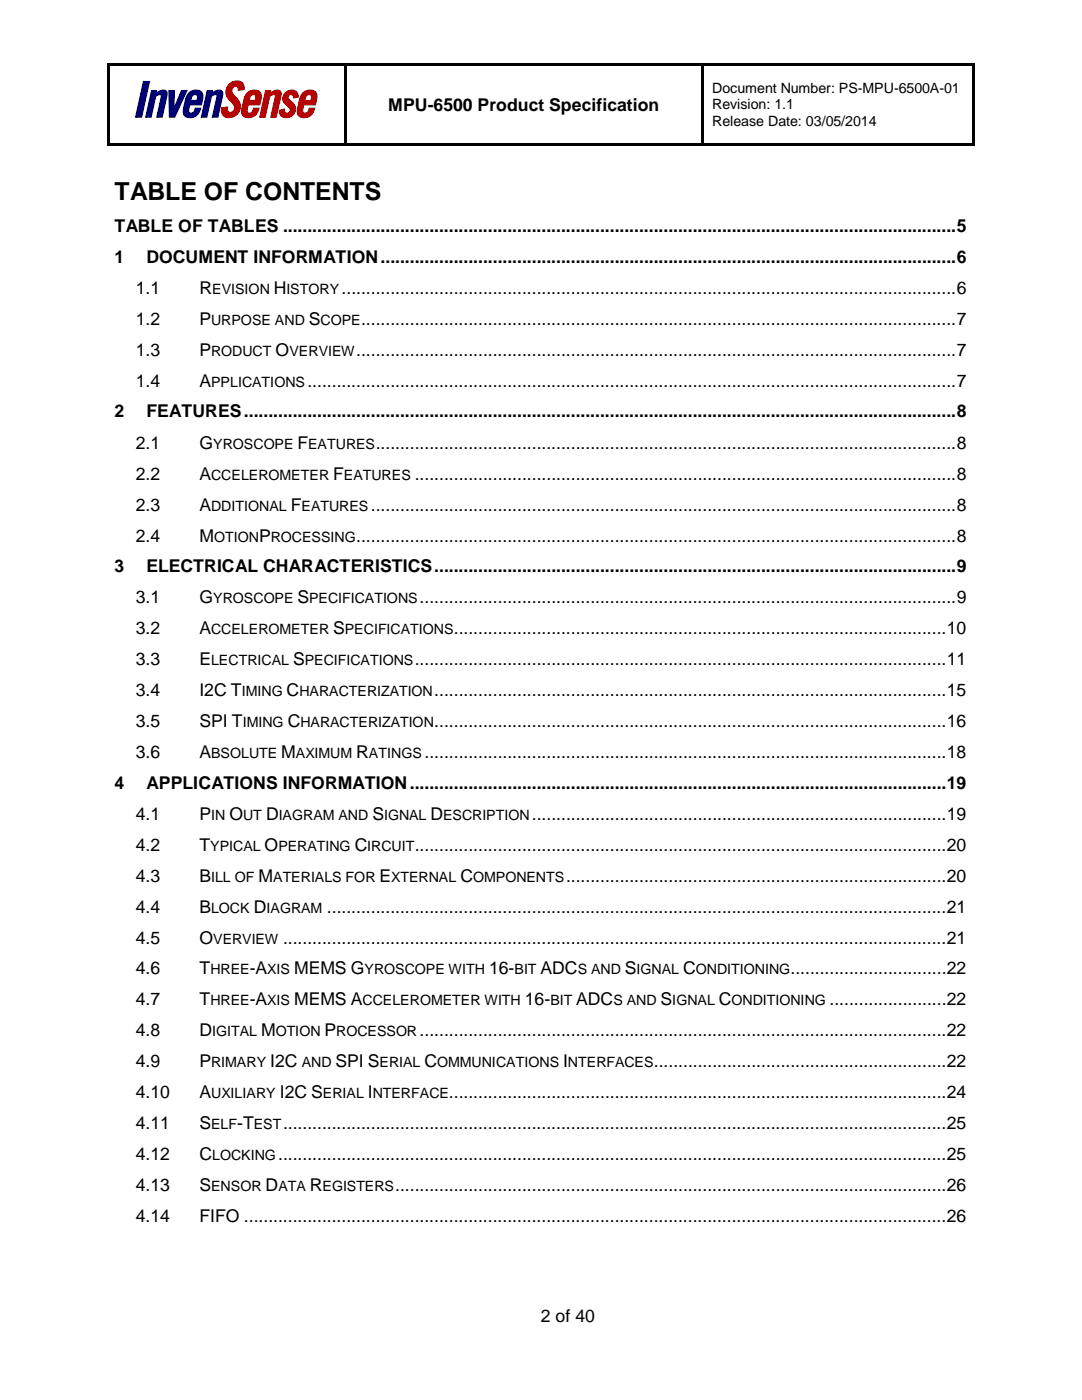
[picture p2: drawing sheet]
<svg xmlns="http://www.w3.org/2000/svg" width="216mm" height="279mm" viewBox="0 0 216 279" stroke-linecap="round" stroke-linejoin="round" font-family="sans-serif">
<defs><g id="words">
<text font-size="5" x="22.9" y="39.8">TABLE OF CONTENTS</text>
<g font-size="3.5">
<text x="77.5" y="22.1">MPU-6500 Product Specification</text>
<text x="22.9" y="46.3">TABLE OF TABLES ..........................................................................................................................................5</text>
<text x="22.9" y="52.5">1</text>
<text x="29.2" y="52.5">DOCUMENT INFORMATION......................................................................................................................6</text>
<text x="27.1" y="58.7">1.1</text>
<text x="39.8" y="58.7">R</text>
<text x="54.6" y="58.7">H</text>
<text x="68.2" y="58.7">..............................................................................................................................6</text>
<text x="27.1" y="64.9">1.2</text>
<text x="39.8" y="64.9">P</text>
<text x="61.6" y="64.9">S</text>
<text x="72.1" y="64.9">..........................................................................................................................7</text>
<text x="27.1" y="71">1.3</text>
<text x="39.8" y="71">P</text>
<text x="55" y="71">O</text>
<text x="71.1" y="71">...........................................................................................................................7</text>
<text x="27.1" y="77.2">1.4</text>
<text x="39.8" y="77.2">A</text>
<text x="61.3" y="77.2">.....................................................................................................................................7</text>
<text x="22.9" y="83.3">2</text>
<text x="29.2" y="83.3">FEATURES..................................................................................................................................................8</text>
<text x="27.1" y="89.5">2.1</text>
<text x="39.8" y="89.5">G</text>
<text x="59.4" y="89.5">F</text>
<text x="75" y="89.5">.......................................................................................................................8</text>
<text x="27.1" y="95.7">2.2</text>
<text x="39.8" y="95.7">A</text>
<text x="66.5" y="95.7">F</text>
<text x="82.8" y="95.7">...............................................................................................................8</text>
<text x="27.1" y="101.9">2.3</text>
<text x="39.8" y="101.9">A</text>
<text x="58" y="101.9">F</text>
<text x="74" y="101.9">........................................................................................................................8</text>
<text x="27.1" y="108.1">2.4</text>
<text x="39.8" y="108.1">M</text>
<text x="51.7" y="108.1">P</text>
<text x="71.1" y="108.1">...........................................................................................................................8</text>
<text x="22.9" y="114.2">3</text>
<text x="29.2" y="114.2">ELECTRICAL CHARACTERISTICS...........................................................................................................9</text>
<text x="27.1" y="120.4">3.1</text>
<text x="39.8" y="120.4">G</text>
<text x="59.4" y="120.4">S</text>
<text x="83.7" y="120.4">..............................................................................................................9</text>
<text x="27.1" y="126.6">3.2</text>
<text x="39.8" y="126.6">A</text>
<text x="66.5" y="126.6">S</text>
<text x="90.6" y="126.6">.....................................................................................................10</text>
<text x="27.1" y="132.8">3.3</text>
<text x="39.8" y="132.8">E</text>
<text x="58.5" y="132.8">S</text>
<text x="82.8" y="132.8">.............................................................................................................11</text>
<text x="27.1" y="138.9">3.4</text>
<text x="39.8" y="138.9">I2C T</text>
<text x="57.2" y="138.9">C</text>
<text x="86.7" y="138.9">.........................................................................................................15</text>
<text x="27.1" y="145.1">3.5</text>
<text x="39.8" y="145.1">SPI T</text>
<text x="57.4" y="145.1">C</text>
<text x="86.7" y="145.1">.........................................................................................................16</text>
<text x="27.1" y="151.3">3.6</text>
<text x="39.8" y="151.3">A</text>
<text x="56.1" y="151.3">M</text>
<text x="71.1" y="151.3">R</text>
<text x="84.7" y="151.3">...........................................................................................................18</text>
<text x="22.9" y="157.4">4</text>
<text x="29.2" y="157.4">APPLICATIONS INFORMATION..............................................................................................................19</text>
<text x="27.1" y="163.6">4.1</text>
<text x="39.8" y="163.6">P</text>
<text x="45.8" y="163.6">O</text>
<text x="53.1" y="163.6">D</text>
<text x="74.3" y="163.6">S</text>
<text x="85.9" y="163.6">D</text>
<text x="106.1" y="163.6">.....................................................................................19</text>
<text x="27.1" y="169.8">4.2</text>
<text x="39.8" y="169.8">T</text>
<text x="52.8" y="169.8">O</text>
<text x="70.8" y="169.8">C</text>
<text x="82.8" y="169.8">.............................................................................................................20</text>
<text x="27.1" y="176">4.3</text>
<text x="39.8" y="176">B</text>
<text x="51.6" y="176">M</text>
<text x="75.7" y="176">E</text>
<text x="91.9" y="176">C</text>
<text x="112.9" y="176">..............................................................................20</text>
<text x="27.1" y="182.2">4.4</text>
<text x="39.8" y="182.2">B</text>
<text x="50.6" y="182.2">D</text>
<text x="65.2" y="182.2">...............................................................................................................................21</text>
<text x="27.1" y="188.3">4.5</text>
<text x="39.8" y="188.3">O</text>
<text x="56.5" y="188.3">........................................................................................................................................21</text>
<text x="27.1" y="194.5">4.6</text>
<text x="39.8" y="194.5">T</text>
<text x="49.8" y="194.5">-A</text>
<text x="58.7" y="194.5">MEMS G</text>
<text x="97.6" y="194.5">16-</text>
<text x="107.9" y="194.5">ADC</text>
<text x="124.7" y="194.5">S</text>
<text x="136.3" y="194.5">C</text>
<text x="157.7" y="194.5">................................22</text>
<text x="27.1" y="200.7">4.7</text>
<text x="39.8" y="200.7">T</text>
<text x="49.8" y="200.7">-A</text>
<text x="58.7" y="200.7">MEMS A</text>
<text x="104.7" y="200.7">16-</text>
<text x="115" y="200.7">ADC</text>
<text x="131.8" y="200.7">S</text>
<text x="143.4" y="200.7">C</text>
<text x="165.5" y="200.7">........................22</text>
<text x="27.1" y="206.8">4.8</text>
<text x="39.8" y="206.8">D</text>
<text x="52.1" y="206.8">M</text>
<text x="64.8" y="206.8">P</text>
<text x="83.7" y="206.8">............................................................................................................22</text>
<text x="27.1" y="213">4.9</text>
<text x="39.8" y="213">P</text>
<text x="53.9" y="213">I2C</text>
<text x="67" y="213">SPI S</text>
<text x="84.7" y="213">C</text>
<text x="112.4" y="213">I</text>
<text x="130.5" y="213">............................................................22</text>
<text x="27.1" y="219.2">4.10</text>
<text x="39.8" y="219.2">A</text>
<text x="55.8" y="219.2">I2C S</text>
<text x="73.4" y="219.2">I</text>
<text x="89.6" y="219.2">......................................................................................................24</text>
<text x="27.1" y="225.3">4.11</text>
<text x="39.8" y="225.3">S</text>
<text x="47.3" y="225.3">-T</text>
<text x="56.5" y="225.3">........................................................................................................................................25</text>
<text x="27.1" y="231.5">4.12</text>
<text x="39.8" y="231.5">C</text>
<text x="55.5" y="231.5">.........................................................................................................................................25</text>
<text x="27.1" y="237.7">4.13</text>
<text x="39.8" y="237.7">S</text>
<text x="53" y="237.7">D</text>
<text x="61.8" y="237.7">R</text>
<text x="78.9" y="237.7">.................................................................................................................26</text>
<text x="27.1" y="243.9">4.14</text>
<text x="39.8" y="243.9">FIFO ................................................................................................................................................26</text>
<text x="107.9" y="263.8">2 of 40</text>
</g>
<g font-size="2.8">
<text x="142.1" y="18.6">Document Number: PS-MPU-6500A-01</text>
<text x="142.1" y="21.8">Revision: 1.1</text>
<text x="142.1" y="25.1">Release Date: 03/05/2014</text>
<text x="42.3" y="58.7">EVISION</text>
<text x="57.1" y="58.7">ISTORY</text>
<text x="42.1" y="64.9">URPOSE AND</text>
<text x="64" y="64.9">COPE</text>
<text x="42.1" y="71">RODUCT</text>
<text x="57.7" y="71">VERVIEW</text>
<text x="42.1" y="77.2">PPLICATIONS</text>
<text x="42.5" y="89.5">YROSCOPE</text>
<text x="61.5" y="89.5">EATURES</text>
<text x="42.1" y="95.7">CCELEROMETER</text>
<text x="68.6" y="95.7">EATURES</text>
<text x="42.1" y="101.9">DDITIONAL</text>
<text x="60.2" y="101.9">EATURES</text>
<text x="42.7" y="108.1">OTION</text>
<text x="54" y="108.1">ROCESSING</text>
<text x="42.5" y="120.4">YROSCOPE</text>
<text x="61.7" y="120.4">PECIFICATIONS</text>
<text x="42.1" y="126.6">CCELEROMETER</text>
<text x="68.8" y="126.6">PECIFICATIONS</text>
<text x="42.1" y="132.8">LECTRICAL</text>
<text x="60.8" y="132.8">PECIFICATIONS</text>
<text x="48.3" y="138.9">IMING</text>
<text x="59.7" y="138.9">HARACTERIZATION</text>
<text x="48.4" y="145.1">IMING</text>
<text x="59.9" y="145.1">HARACTERIZATION</text>
<text x="42.1" y="151.3">BSOLUTE</text>
<text x="59.1" y="151.3">AXIMUM</text>
<text x="73.6" y="151.3">ATINGS</text>
<text x="42.1" y="163.6">IN</text>
<text x="48.5" y="163.6">UT</text>
<text x="55.6" y="163.6">IAGRAM AND</text>
<text x="76.6" y="163.6">IGNAL</text>
<text x="88.4" y="163.6">ESCRIPTION</text>
<text x="42" y="169.8">YPICAL</text>
<text x="55.5" y="169.8">PERATING</text>
<text x="73.3" y="169.8">IRCUIT</text>
<text x="42.1" y="176">ILL OF</text>
<text x="54.5" y="176">ATERIALS FOR</text>
<text x="78.1" y="176">XTERNAL</text>
<text x="94.4" y="176">OMPONENTS</text>
<text x="42.1" y="182.2">LOCK</text>
<text x="53.2" y="182.2">IAGRAM</text>
<text x="42.5" y="188.3">VERVIEW</text>
<text x="42" y="194.5">HREE</text>
<text x="53.3" y="194.5">XIS</text>
<text x="72.7" y="194.5">YROSCOPE WITH</text>
<text x="102.7" y="194.5">BIT</text>
<text x="115.3" y="194.5">S AND</text>
<text x="127" y="194.5">IGNAL</text>
<text x="138.9" y="194.5">ONDITIONING</text>
<text x="42" y="200.7">HREE</text>
<text x="53.3" y="200.7">XIS</text>
<text x="72.3" y="200.7">CCELEROMETER WITH</text>
<text x="109.8" y="200.7">BIT</text>
<text x="122.4" y="200.7">S AND</text>
<text x="134.2" y="200.7">IGNAL</text>
<text x="146" y="200.7">ONDITIONING</text>
<text x="42.3" y="206.8">IGITAL</text>
<text x="55" y="206.8">OTION</text>
<text x="67.1" y="206.8">ROCESSOR</text>
<text x="42.1" y="213">RIMARY</text>
<text x="60.2" y="213">AND</text>
<text x="75.7" y="213">ERIAL</text>
<text x="87.2" y="213">OMMUNICATIONS NTERFACES</text>
<text x="42.1" y="219.2">UXILIARY</text>
<text x="64.4" y="219.2">ERIAL NTERFACE</text>
<text x="42.1" y="225.3">ELF</text>
<text x="50.7" y="225.3">EST</text>
<text x="42.3" y="231.5">LOCKING</text>
<text x="42.1" y="237.7">ENSOR</text>
<text x="55.5" y="237.7">ATA</text>
<text x="64.3" y="237.7">EGISTERS</text>
</g>
</g></defs>
<g fill="#000">
<path d="M21.4 12.7h.5v.6h-.5z" fill-rule="evenodd"/>
<path d="M21.4 12.7h.5v.5h-.5z" fill-rule="evenodd"/>
<path d="M21.9 12.7h46.8v.5h-46.8z" fill-rule="evenodd"/>
<path d="M68.7 12.7h.5v.5h-.5z" fill-rule="evenodd"/>
<path d="M69.2 12.7h70.8v.5h-70.8z" fill-rule="evenodd"/>
<path d="M140 12.7h.5v.5h-.5z" fill-rule="evenodd"/>
<path d="M140.5 12.7h53.5v.5h-53.5z" fill-rule="evenodd"/>
<path d="M194 12.7h.5v.6h-.5z" fill-rule="evenodd"/>
<path d="M194 12.7h.5v.5h-.5z" fill-rule="evenodd"/>
<path d="M21.4 13.3h.5v15.3h-.5z" fill-rule="evenodd"/>
<path d="M21.4 28.6h.5v.5h-.5z" fill-rule="evenodd"/>
<path d="M21.4 28.6h.5v.5h-.5z" fill-rule="evenodd"/>
<path d="M21.9 28.6h46.8v.5h-46.8z" fill-rule="evenodd"/>
<path d="M68.7 13.3h.5v15.3h-.5z" fill-rule="evenodd"/>
<path d="M68.7 28.6h.5v.5h-.5z" fill-rule="evenodd"/>
<path d="M69.2 28.6h70.8v.5h-70.8z" fill-rule="evenodd"/>
<path d="M140 13.3h.5v15.3h-.5z" fill-rule="evenodd"/>
<path d="M140 28.6h.5v.5h-.5z" fill-rule="evenodd"/>
<path d="M140.5 28.6h53.5v.5h-53.5z" fill-rule="evenodd"/>
<path d="M194 13.3h.5v15.3h-.5z" fill-rule="evenodd"/>
<path d="M194 28.6h.5v.5h-.5z" fill-rule="evenodd"/>
<path d="M194 28.6h.5v.5h-.5z" fill-rule="evenodd"/>
</g>
<path d="M68.7 13.2l.5 .1zM140 13.2l.5 .1z" fill="#000"/>
<path d="M28.6 16.2h1.2l-1.5 7.2h-1.3z" fill="#000073"/>
<path d="M28.6 16.2h1.2l-1.5 7.2h-1.3z" fill="none" stroke="#000073" stroke-width=".2"/>
<path d="M30.2 18.1h1.1l-.1 .5a1.57 1.57 0 0 1 2.1-.3v.8l-.9 4.3h-1.1l.9-4.1a.46 .46 0 0 0-.4-.5 .46 .46 0 0 0-.5 .3l-.2 .1-.9 4.2h-1.1z" fill="#000073"/>
<path d="M30.2 18.1h1.1l-.1 .5a1.57 1.57 0 0 1 2.1-.3v.8l-.9 4.3h-1.1l.9-4.1a.46 .46 0 0 0-.4-.5 .46 .46 0 0 0-.5 .3l-.2 .1-.9 4.2h-1.1z" fill="none" stroke="#000073" stroke-width=".2"/>
<path d="M33.7 18.1h1.1l-.1 3.5 1.5-3.5h1.1l-2.4 5.3h-1.1z" fill="#000073"/>
<path d="M33.7 18.1h1.1l-.1 3.5 1.5-3.5h1.1l-2.4 5.3h-1.1z" fill="none" stroke="#000073" stroke-width=".2"/>
<path d="M37.7 18.5a1.74 1.74 0 0 1 2.7 .2l.1 1-.3 1.2h-2.3l-.2 .8a.61 .61 0 0 0 .4 .9 .61 .61 0 0 0 .7-.6l.1-.4h1.2a1.99 1.99 0 0 1-1.3 1.7 1.99 1.99 0 0 1-2.1-.4l-.1-.6v-.8l.6-2.2zM38.4 19.1l-.3 .9h1.2l.1-.2a.57 .57 0 0 0-.2-.8 .57 .57 0 0 0-.8 .1z" fill="#000073"/>
<path d="M37.7 18.5a1.74 1.74 0 0 1 2.7 .2l.1 1-.3 1.2h-2.3l-.2 .8a.61 .61 0 0 0 .4 .9 .61 .61 0 0 0 .7-.6l.1-.4h1.2a1.99 1.99 0 0 1-1.3 1.7 1.99 1.99 0 0 1-2.1-.4l-.1-.6v-.8l.6-2.2zM38.4 19.1a.57 .57 0 0 1 .8-.1 .57 .57 0 0 1 .2 .8l-.1 .2h-1.2z" fill="none" stroke="#000073" stroke-width=".2"/>
<path d="M41.3 18.1h1.1l-.1 .5a1.56 1.56 0 0 1 2.1-.3l.1 .5-1 4.6h-1.1l.9-4.1v-.3l-.3-.1-.8 .3-.9 4.2h-1.1z" fill="#000073"/>
<path d="M41.3 18.1h1.1l-.1 .5a1.56 1.56 0 0 1 2.1-.3l.1 .5-1 4.6h-1.1l.9-4.1v-.3l-.3-.1-.8 .3-.9 4.2h-1.1z" fill="none" stroke="#000073" stroke-width=".2"/>
<path d="M45.8 16.7a1.86 1.86 0 0 1 2.8 .1l.1 1.1-1.2 .1a.64 .64 0 0 0-.5-.8 .64 .64 0 0 0-.7 .7 2.73 2.73 0 0 0 1.1 1.9 2.18 2.18 0 0 1 0 3 2.18 2.18 0 0 1-2.9 .2l-.3-.7v-.8l1.2-.2a.74 .74 0 0 0 .6 1.1 .74 .74 0 0 0 .8-.9 5.8 5.8 0 0 0-1.5-2.2 2.21 2.21 0 0 1 .5-2.6z" fill="#b50000"/>
<path d="M45.8 16.7a1.86 1.86 0 0 1 2.8 .1l.1 1.1-1.2 .1a.64 .64 0 0 0-.5-.8 .64 .64 0 0 0-.7 .7 2.73 2.73 0 0 0 1.1 1.9 2.18 2.18 0 0 1 0 3 2.18 2.18 0 0 1-2.9 .2l-.3-.7v-.8l1.2-.2a.74 .74 0 0 0 .6 1.1 .74 .74 0 0 0 .8-.9 5.8 5.8 0 0 0-1.5-2.2 2.21 2.21 0 0 1 .5-2.6z" fill="none" stroke="#b50000" stroke-width=".2"/>
<path d="M49.3 18.5a1.74 1.74 0 0 1 2.8 .2v1l-.3 1.2h-2.3l-.1 .8a.61 .61 0 0 0 .3 .9 .61 .61 0 0 0 .8-.6l.1-.4h1.1a1.99 1.99 0 0 1-1.2 1.7 1.99 1.99 0 0 1-2.1-.4l-.2-.6 .1-.8 .5-2.2zM50.1 19.1l-.4 .9h1.2l.1-.2a.57 .57 0 0 0-.1-.8 .57 .57 0 0 0-.8 .1z" fill="#b50000"/>
<path d="M49.3 18.5a1.74 1.74 0 0 1 2.8 .2v1l-.3 1.2h-2.3l-.1 .8a.61 .61 0 0 0 .3 .9 .61 .61 0 0 0 .8-.6l.1-.4h1.1a1.99 1.99 0 0 1-1.2 1.7 1.99 1.99 0 0 1-2.1-.4l-.2-.6 .1-.8 .5-2.2zM50.1 19.1a.57 .57 0 0 1 .8-.1 .57 .57 0 0 1 .1 .8l-.1 .2h-1.2z" fill="none" stroke="#b50000" stroke-width=".2"/>
<path d="M53 18.1h1l-.1 .5a1.57 1.57 0 0 1 2.1-.3l.1 .8-1 4.3h-1.1l.9-4.1a.46 .46 0 0 0-.3-.5 .46 .46 0 0 0-.5 .3l-.3 .1-.9 4.2h-1.1z" fill="#b50000"/>
<path d="M53 18.1h1l-.1 .5a1.57 1.57 0 0 1 2.1-.3l.1 .8-1 4.3h-1.1l.9-4.1a.46 .46 0 0 0-.3-.5 .46 .46 0 0 0-.5 .3l-.3 .1-.9 4.2h-1.1z" fill="none" stroke="#b50000" stroke-width=".2"/>
<path d="M56.9 18.6a1.47 1.47 0 0 1 1.5-.6 1.47 1.47 0 0 1 1.1 1.1v.3l-.9 .1a.57 .57 0 0 0-.5-.6 .57 .57 0 0 0-.6 .4 .57 .57 0 0 0 .3 .7l.2 .1a1.76 1.76 0 0 1 .6 2.7 1.76 1.76 0 0 1-2.7 0l-.2-.8 1.1-.3a.62 .62 0 0 0 .3 .8 .62 .62 0 0 0 .8-.3 .62 .62 0 0 0-.3-.8l-.3-.3a1.58 1.58 0 0 1-.4-2.5z" fill="#b50000"/>
<path d="M56.9 18.6a1.47 1.47 0 0 1 1.5-.6 1.47 1.47 0 0 1 1.1 1.1v.3l-.9 .1a.57 .57 0 0 0-.5-.6 .57 .57 0 0 0-.6 .4 .57 .57 0 0 0 .3 .7l.2 .1a1.75 1.75 0 0 1 .6 2.7 1.75 1.75 0 0 1-2.7 0l-.2-.8 1.1-.3a.62 .62 0 0 0 .3 .8 .62 .62 0 0 0 .8-.3 .62 .62 0 0 0-.3-.8l-.3-.3a1.58 1.58 0 0 1-.4-2.5z" fill="none" stroke="#b50000" stroke-width=".2"/>
<path d="M60.4 18.5a1.72 1.72 0 0 1 2.8 .2l.1 .7-.4 1.5h-2.3l-.1 .8a.61 .61 0 0 0 .3 .9 .61 .61 0 0 0 .8-.6l.1-.4h1.1a1.99 1.99 0 0 1-1.2 1.7 1.99 1.99 0 0 1-2.1-.4l-.2-.8 .4-2.1 .4-1zM61.2 19.1l-.4 .9h1.2l.1-.2a.57 .57 0 0 0-.1-.8 .57 .57 0 0 0-.8 .1z" fill="#b50000"/>
<path d="M60.4 18.5a1.72 1.72 0 0 1 2.8 .2l.1 .7-.4 1.5h-2.3l-.1 .8a.61 .61 0 0 0 .3 .9 .61 .61 0 0 0 .8-.6l.1-.4h1.1a1.99 1.99 0 0 1-1.2 1.7 1.99 1.99 0 0 1-2.1-.4l-.2-.8 .4-2.1 .4-1zM61.2 19.1a.57 .57 0 0 1 .8-.1 .57 .57 0 0 1 .1 .8l-.1 .2h-1.2z" fill="none" stroke="#b50000" stroke-width=".2"/>
<use href="#words"/>
</svg>
